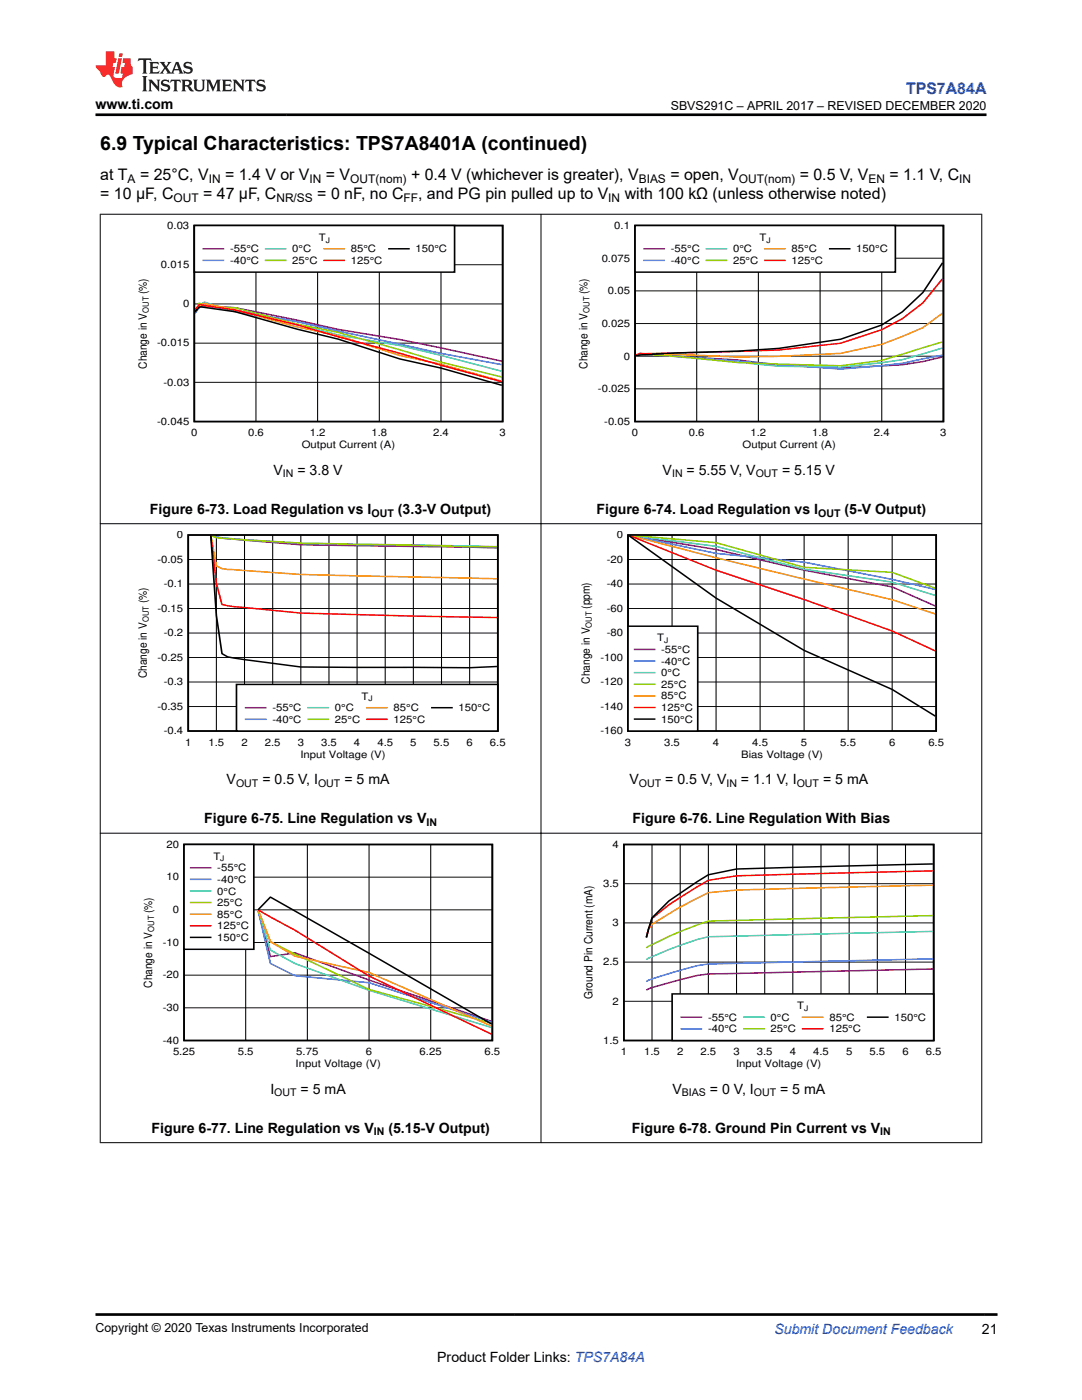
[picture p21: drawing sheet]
<svg xmlns="http://www.w3.org/2000/svg" width="216mm" height="279mm" viewBox="0 0 216 279" stroke-linecap="round" stroke-linejoin="round" font-family="sans-serif">
<defs><g id="words">
<text font-size="3.9" x="20" y="29.9">6.9 Typical Characteristics: TPS7A8401A (continued)</text>
<text font-size="3.2" fill="#00f" x="180.8" y="18.7">TPS7A84A</text>
<g font-size="3.2">
<text x="20" y="35.8">at T</text>
<text x="27.9" y="35.8">= 25°C, V</text>
<text x="44.9" y="35.8">= 1.4 V or V</text>
<text x="65" y="35.8">= V</text>
<text x="82" y="35.8">+ 0.4 V (whichever is greater), V</text>
<text x="133.8" y="35.8">= open, V</text>
<text x="159.6" y="35.8">= 0.5 V, V</text>
<text x="177.5" y="35.8">= 1.1 V, C</text>
<text x="20" y="39.6">= 10 μF, C</text>
<text x="40.5" y="39.6">= 47 μF, C</text>
<text x="63.3" y="39.6">= 0 nF, no C</text>
<text x="83.4" y="39.6">, and PG pin pulled up to V</text>
<text x="124.6" y="39.6">with 100 kΩ (unless otherwise noted)</text>
</g>
<g font-size="2.8">
<text x="19" y="21.8">www.ti.com</text>
<text x="54.6" y="94.7">V</text>
<text x="59.4" y="94.7">= 3.8 V</text>
<text x="132.2" y="94.7">V</text>
<text x="137" y="94.7">= 5.55 V, V</text>
<text x="156" y="94.7">= 5.15 V</text>
<text x="29.9" y="102.5">Figure 6-73. Load Regulation vs I</text>
<text x="79.4" y="102.5">(3.3-V Output)</text>
<text x="119" y="102.5">Figure 6-74. Load Regulation vs I</text>
<text x="168.5" y="102.5">(5-V Output)</text>
<text x="45.2" y="156.5">V</text>
<text x="52.3" y="156.5">= 0.5 V, I</text>
<text x="68.7" y="156.5">= 5 mA</text>
<text x="125.6" y="156.5">V</text>
<text x="132.7" y="156.5">= 0.5 V, V</text>
<text x="147.9" y="156.5">= 1.1 V, I</text>
<text x="164.2" y="156.5">= 5 mA</text>
<text x="40.7" y="164.3">Figure 6-75. Line Regulation vs V</text>
<text x="126.2" y="164.3">Figure 6-76. Line Regulation With Bias</text>
<text x="53.9" y="218.2">I</text>
<text x="60" y="218.2">= 5 mA</text>
<text x="134.2" y="218.2">V</text>
<text x="141.7" y="218.2">= 0 V, I</text>
<text x="155.7" y="218.2">= 5 mA</text>
<text x="30.2" y="226">Figure 6-77. Line Regulation vs V</text>
<text x="77.5" y="226">(5.15-V Output)</text>
<text x="126.1" y="226">Figure 6-78. Ground Pin Current vs V</text>
<text x="195.9" y="266.1">21</text>
<text x="87.2" y="271.7">Product Folder Links: TPS7A84A</text>
</g>
<text font-size="2.8" fill="#00f" x="154.5" y="266.2">Submit Document Feedback</text>
<g font-size="2.5">
<text x="133.8" y="21.9">SBVS291C – APRIL 2017 – REVISED DECEMBER 2020</text>
<text x="19" y="265.9">Copyright © 2020 Texas Instruments Incorporated</text>
</g>
<g font-size="2.4">
<text x="25.5" y="36.5">A</text>
<text x="34.6" y="40.3">OUT</text>
<text x="41.7" y="36.5">IN</text>
<text x="55.2" y="40.3">NR/SS</text>
<text x="61.8" y="36.5">IN</text>
<text x="69.9" y="36.5">OUT(nom)</text>
<text x="80.5" y="40.3">FF</text>
<text x="121.4" y="40.3">IN</text>
<text x="127.5" y="36.5">BIAS</text>
<text x="147.4" y="36.5">OUT(nom)</text>
<text x="173.3" y="36.5">EN</text>
<text x="191.4" y="36.5">IN</text>
</g>
<g font-size="2.3">
<text x="29.3" y="58.7" transform="rotate(-90 29.3 58.7)">(%)</text>
<text x="117.2" y="58.7" transform="rotate(-90 117.2 58.7)">(%)</text>
<text x="29.3" y="73.6" transform="rotate(-90 29.3 73.6)">Change in V</text>
<text x="117.2" y="73.6" transform="rotate(-90 117.2 73.6)">Change in V</text>
<text x="29.3" y="120.4" transform="rotate(-90 29.3 120.4)">(%)</text>
<text x="117.7" y="121.5" transform="rotate(-90 117.7 121.5)">(ppm)</text>
<text x="29.3" y="135.4" transform="rotate(-90 29.3 135.4)">Change in V</text>
<text x="117.7" y="136.4" transform="rotate(-90 117.7 136.4)">Change in V</text>
<text x="30.4" y="182.2" transform="rotate(-90 30.4 182.2)">(%)</text>
<text x="30.4" y="197.1" transform="rotate(-90 30.4 197.1)">Change in V</text>
<text x="118.2" y="199.4" transform="rotate(-90 118.2 199.4)">Ground Pin Current (mA)</text>
</g>
<g font-size="2.1">
<text x="56.5" y="95.3">IN</text>
<text x="134.1" y="95.3">IN</text>
<text x="150.8" y="95.3">OUT</text>
<text x="74.1" y="103.1">OUT</text>
<text x="163.3" y="103.1">OUT</text>
<text x="47.1" y="157.1">OUT</text>
<text x="63.5" y="157.1">OUT</text>
<text x="127.5" y="157.1">OUT</text>
<text x="145" y="157.1">IN</text>
<text x="159" y="157.1">OUT</text>
<text x="85.1" y="164.8">IN</text>
<text x="54.7" y="218.8">OUT</text>
<text x="136" y="218.8">BIAS</text>
<text x="150.4" y="218.8">OUT</text>
<text x="74.6" y="226.6">IN</text>
<text x="175.6" y="226.6">IN</text>
</g>
<g font-size="2">
<text x="33.4" y="45.7">0.03</text>
<text x="122.6" y="45.7">0.1</text>
<text x="32.1" y="53.5">0.015</text>
<text x="45.9" y="50.4">-55°C</text>
<text x="45.9" y="52.7">-40°C</text>
<text x="58.3" y="50.4">0°C</text>
<text x="58.3" y="52.7">25°C</text>
<text x="63.6" y="48.1">T</text>
<text x="70" y="50.4">85°C</text>
<text x="70" y="52.7">125°C</text>
<text x="82.9" y="50.4">150°C</text>
<text x="120.1" y="52.2">0.075</text>
<text x="133.9" y="50.4">-55°C</text>
<text x="133.9" y="52.7">-40°C</text>
<text x="146.3" y="50.4">0°C</text>
<text x="146.3" y="52.7">25°C</text>
<text x="151.6" y="48.1">T</text>
<text x="157.9" y="50.4">85°C</text>
<text x="157.9" y="52.7">125°C</text>
<text x="170.9" y="50.4">150°C</text>
<text x="121.3" y="58.7">0.05</text>
<text x="36.5" y="61.3">0</text>
<text x="120.1" y="65.2">0.025</text>
<text x="31.4" y="69.1">-0.015</text>
<text x="124.5" y="71.8">0</text>
<text x="32.6" y="77">-0.03</text>
<text x="119.3" y="78.3">-0.025</text>
<text x="31.4" y="84.8">-0.045</text>
<text x="38.1" y="87.1">0</text>
<text x="49.5" y="87.1">0.6</text>
<text x="60.2" y="89.4">Output Current (A)</text>
<text x="61.8" y="87.1">1.2</text>
<text x="74.1" y="87.1">1.8</text>
<text x="86.4" y="87.1">2.4</text>
<text x="99.7" y="87.1">3</text>
<text x="120.6" y="84.8">-0.05</text>
<text x="126.1" y="87.1">0</text>
<text x="137.4" y="87.1">0.6</text>
<text x="148.2" y="89.4">Output Current (A)</text>
<text x="149.8" y="87.1">1.2</text>
<text x="162.1" y="87.1">1.8</text>
<text x="174.4" y="87.1">2.4</text>
<text x="187.6" y="87.1">3</text>
<text x="35.3" y="107.4">0</text>
<text x="123.1" y="107.4">0</text>
<text x="31.4" y="112.3">-0.05</text>
<text x="121.1" y="112.3">-20</text>
<text x="32.7" y="117.2">-0.1</text>
<text x="121.1" y="117.2">-40</text>
<text x="31.4" y="122.1">-0.15</text>
<text x="121.1" y="122.1">-60</text>
<text x="31.4" y="131.9">-0.25</text>
<text x="32.7" y="127">-0.2</text>
<text x="119.8" y="131.9">-100</text>
<text x="121.1" y="127">-80</text>
<text x="131.2" y="128">T</text>
<text x="131.9" y="130.3">-55°C</text>
<text x="32.7" y="136.8">-0.3</text>
<text x="119.8" y="136.8">-120</text>
<text x="131.9" y="132.6">-40°C</text>
<text x="131.9" y="135">0°C</text>
<text x="131.9" y="137.3">25°C</text>
<text x="31.4" y="141.7">-0.35</text>
<text x="54.3" y="142">-55°C</text>
<text x="66.8" y="142">0°C</text>
<text x="72.1" y="139.6">T</text>
<text x="78.5" y="142">85°C</text>
<text x="91.5" y="142">150°C</text>
<text x="119.8" y="141.7">-140</text>
<text x="131.9" y="139.6">85°C</text>
<text x="131.9" y="141.9">125°C</text>
<text x="32.7" y="146.6">-0.4</text>
<text x="36.9" y="148.9">1</text>
<text x="41.6" y="148.9">1.5</text>
<text x="48.2" y="148.9">2</text>
<text x="52.8" y="148.9">2.5</text>
<text x="54.3" y="144.3">-40°C</text>
<text x="59.4" y="148.9">3</text>
<text x="64.1" y="148.9">3.5</text>
<text x="66.8" y="144.3">25°C</text>
<text x="70.6" y="148.9">4</text>
<text x="75.3" y="148.9">4.5</text>
<text x="78.5" y="144.3">125°C</text>
<text x="81.9" y="148.9">5</text>
<text x="86.5" y="148.9">5.5</text>
<text x="93.1" y="148.9">6</text>
<text x="97.8" y="148.9">6.5</text>
<text x="119.8" y="146.6">-160</text>
<text x="124.7" y="148.9">3</text>
<text x="131.9" y="144.2">150°C</text>
<text x="132.5" y="148.9">3.5</text>
<text x="142.3" y="148.9">4</text>
<text x="150.1" y="148.9">4.5</text>
<text x="159.8" y="148.9">5</text>
<text x="167.7" y="148.9">5.5</text>
<text x="177.4" y="148.9">6</text>
<text x="185.2" y="148.9">6.5</text>
<text x="59.9" y="151.2">Input Voltage (V)</text>
<text x="147.9" y="151.2">Bias Voltage (V)</text>
<text x="33.2" y="169.2">20</text>
<text x="42.6" y="171.6">T</text>
<text x="43.4" y="173.9">-55°C</text>
<text x="122.2" y="169.2">4</text>
<text x="33.2" y="175.7">10</text>
<text x="43.4" y="176.2">-40°C</text>
<text x="43.4" y="178.5">0°C</text>
<text x="120.3" y="177">3.5</text>
<text x="34.5" y="182.2">0</text>
<text x="43.4" y="180.8">25°C</text>
<text x="43.4" y="183.2">85°C</text>
<text x="43.4" y="185.5">125°C</text>
<text x="122.2" y="184.8">3</text>
<text x="32.5" y="188.8">-10</text>
<text x="43.4" y="187.8">150°C</text>
<text x="32.5" y="195.3">-20</text>
<text x="120.3" y="192.7">2.5</text>
<text x="32.5" y="201.8">-30</text>
<text x="122.2" y="200.5">2</text>
<text x="141.3" y="203.7">-55°C</text>
<text x="153.8" y="203.7">0°C</text>
<text x="159.1" y="201.4">T</text>
<text x="165.5" y="203.7">85°C</text>
<text x="178.5" y="203.7">150°C</text>
<text x="32.5" y="208.3">-40</text>
<text x="120.3" y="208.3">1.5</text>
<text x="141.3" y="206">-40°C</text>
<text x="153.8" y="206">25°C</text>
<text x="165.5" y="206">125°C</text>
<text x="34.5" y="210.6">5.25</text>
<text x="47.5" y="210.6">5.5</text>
<text x="59" y="213">Input Voltage (V)</text>
<text x="59.1" y="210.6">5.75</text>
<text x="73" y="210.6">6</text>
<text x="83.7" y="210.6">6.25</text>
<text x="96.7" y="210.6">6.5</text>
<text x="123.9" y="210.6">1</text>
<text x="128.5" y="210.6">1.5</text>
<text x="135.1" y="210.6">2</text>
<text x="139.8" y="210.6">2.5</text>
<text x="146.3" y="210.6">3</text>
<text x="146.9" y="213">Input Voltage (V)</text>
<text x="151" y="210.6">3.5</text>
<text x="157.6" y="210.6">4</text>
<text x="162.2" y="210.6">4.5</text>
<text x="168.8" y="210.6">5</text>
<text x="173.5" y="210.6">5.5</text>
<text x="180.1" y="210.6">6</text>
<text x="184.7" y="210.6">6.5</text>
</g>
<g font-size="1.7">
<text x="29.7" y="62.5" transform="rotate(-90 29.7 62.5)">OUT</text>
<text x="117.6" y="62.5" transform="rotate(-90 117.6 62.5)">OUT</text>
<text x="29.7" y="124.2" transform="rotate(-90 29.7 124.2)">OUT</text>
<text x="118.1" y="125.3" transform="rotate(-90 118.1 125.3)">OUT</text>
<text x="30.8" y="186" transform="rotate(-90 30.8 186)">OUT</text>
</g>
<g font-size="1.5">
<text x="65" y="48.4">J</text>
<text x="153" y="48.4">J</text>
<text x="132.5" y="128.4">J</text>
<text x="73.5" y="140">J</text>
<text x="43.9" y="171.9">J</text>
<text x="160.5" y="201.7">J</text>
</g>
</g></defs>
<path d="M38.8 45h61.5v39.1h-61.5zM38.9 61.9l.1 .3 .8-1 7.2 1 12.3 3.5 8.2 2 12.3 3.9 8.2 1.9 12.1 3.4" fill="none" stroke="#000" stroke-width=".31"/>
<path d="M38.8 52.8h61.5M51.1 45v39.1M63.4 45v39.1M75.7 45v39.1M88 45v39.1M38.8 76.3h61.5M38.8 68.5h61.5M38.8 60.7h61.5" fill="none" stroke="#000" stroke-width=".2"/>
<path d="M38.9 61.9l.1 .4 .8-1.6 1 .3 6.2 .4 12.3 2.5 8.2 1.8 12.3 2.1 20.3 4.3" fill="none" stroke="#7f007f" stroke-width=".31"/>
<path d="M38.9 62l.1 .4 .8-1.1 1-.3 6.2 .9 12.3 2.3 28.7 6.3 12.1 2.3" fill="none" stroke="#3265ff" stroke-width=".31"/>
<path d="M38.9 62l.1 .4 .8-1.5 1-.6 6.2 2 12.3 2.4 8.2 2.2 12.3 2.1 8.2 1.9 12.1 3.2" fill="none" stroke="#32cccc" stroke-width=".31"/>
<path d="M38.9 61.8l.1 .3 .8-1.6 1 .6 6.2 .3 12.3 3.3 8.2 1.6 20.5 6 12.1 2.9" fill="none" stroke="#98cc00" stroke-width=".31"/>
<path d="M38.9 61.8l.1 .3 .8-1.2 1-.3 6.2 1.2 12.3 3.5 8.2 1.7 12.3 3.9 8.2 1.8 12.1 3.4" fill="none" stroke="#ff9800" stroke-width=".31"/>
<path d="M38.9 61.6l.1 .2 .8-1.1 7.2 1.2 12.3 2.9 8.2 2.4 32.6 9" fill="none" stroke="#f00" stroke-width=".31"/>
<path d="M38.8 45h51.9v9.3h-51.9z" fill-rule="evenodd" fill="#fff"/>
<path d="M38.8 45h51.9v9.3h-51.9zM77.6 49.6h4M126.7 45h61.6v39.1h-61.6zM188.1 52.4l-4 6-4.1 3.8-4.1 2.7-8.2 2.8-12.3 1.8-8.2 .6-12.3 .3-7.2 .4-.8 .3" fill="none" stroke="#000" stroke-width=".31"/>
<path d="M40.6 49.6h4M126.9 71.1l.8-.5 1.1 .2 18.4 1 8.2 1.1 12.3 .6 12.3-.7 4.1-.6 4-1" fill="none" stroke="#7f007f" stroke-width=".31"/>
<path d="M40.6 52h4M188.1 70.9l-8.1 1.6-12.3 1.2-32.8-2.6-6.1-.3-1.1-.3-.8 .6" fill="none" stroke="#3265ff" stroke-width=".31"/>
<path d="M53 49.6h4M188.1 69.5l-8.1 2.3-4.1 .6-8.2 .9-12.3-.2-26.6-2.5h-1.1l-.8 .4" fill="none" stroke="#32cccc" stroke-width=".31"/>
<path d="M53 52h4M188.1 68.2l-12.2 3.7-8.2 1.1-20.5-.7-12.3-1.2-7.2-.4-.8 .3" fill="none" stroke="#98cc00" stroke-width=".31"/>
<path d="M64.7 49.6h4M188.1 62.5l-4 2.9-4.1 1.8-4.1 1.5-8.2 1.8-12.3 .6-8.2 .2-12.3-.6-6.1-.1-1.9 .4" fill="none" stroke="#ff9800" stroke-width=".31"/>
<path d="M64.7 52h4M188.1 55.6l-4 4.9-4.1 3.1-4.1 2.2-8.2 2.7-12.3 1.3-27.7 .8-.8 .3" fill="none" stroke="#f00" stroke-width=".31"/>
<path d="M126.7 58.1h61.6M126.7 51.5h61.6M139 45v39.1M151.3 45v39.1M163.6 45v39.1M175.9 45v39.1M126.7 77.6h61.6M126.7 71.1h61.6M126.7 64.6h61.6" fill="none" stroke="#000" stroke-width=".2"/>
<path d="M126.7 45h52v9.3h-52z" fill-rule="evenodd" fill="#fff"/>
<path d="M126.7 45h52v9.3h-52zM165.6 49.6h3.9M37.6 106.8h61.7v39.1h-61.7zM42.1 106.9l1.1 15.9 1.1 7.7 1.1 .6 14.6 2 33.7 .2 5.5-.3" fill="none" stroke="#000" stroke-width=".31"/>
<path d="M128.5 49.6h4M42.4 106.9a12 12 0 0 0 4.1 .7l13.5 1.1 39.2 .7" fill="none" stroke="#7f007f" stroke-width=".31"/>
<path d="M128.5 52h4M42.4 106.9l3 .5a331.9 331.9 0 0 0 25.9 1.3l27.9 .5" fill="none" stroke="#3265ff" stroke-width=".31"/>
<path d="M141 49.6h3.9M42.2 106.9l1 .3 2.2 .3a342.4 342.4 0 0 0 25.9 1.1l27.9 .5" fill="none" stroke="#32cccc" stroke-width=".31"/>
<path d="M141 52h3.9M42.3 106.9l.9 .4 2.2 .2a462.9 462.9 0 0 0 37.1 1.3l16.7 .3" fill="none" stroke="#98cc00" stroke-width=".31"/>
<path d="M152.6 49.6h4M42.1 106.9l1.1 6 1.1 .6 15.7 1.1 39.2 .9" fill="none" stroke="#ff9800" stroke-width=".31"/>
<path d="M152.6 52h4M42.1 106.9l1.1 9.5 1.1 4.2 2.2 .5 13.5 1.3 39.2 .8" fill="none" stroke="#f00" stroke-width=".31"/>
<g fill="none" stroke="#000" stroke-width=".2">
<path d="M37.6 116.6h61.7M37.6 111.7h61.7M43.2 106.8v39.1M48.8 106.8v39.1M54.4 106.8v39.1M60 106.8v39.1M65.6 106.8v39.1M71.3 106.8v39.1M76.9 106.8v39.1M82.5 106.8v39.1M88.1 106.8v39.1M93.7 106.8v39.1"/>
<path d="M37.6 136.1h61.7M37.6 131.2h61.7M37.6 126.3h61.7M37.6 121.4h61.7M37.6 141h61.7"/>
</g>
<path d="M47.2 136.6h52.1v9.3h-52.1z" fill-rule="evenodd" fill="#fff"/>
<path d="M125.3 106.8h61.5v39.1h-61.5zM125.5 106.9l17.4 12.5 17.6 10.4 17.5 7.8 8.6 5.3M47.2 136.6h52.1v9.3h-52.1zM86.2 141.2h4" fill="none" stroke="#000" stroke-width=".31"/>
<path d="M126.2 106.9l16.7 2.8 17.6 4.1 17.5 3.3 8.6 3.8M49 141.2h4" fill="none" stroke="#7f007f" stroke-width=".31"/>
<path d="M126 106.9l16.9 3.5 17.6 1.8 17.5 3.4 8.6 2M49 143.6h4" fill="none" stroke="#3265ff" stroke-width=".31"/>
<path d="M126.4 106.9l16.5 2.1 17.6 4.6 17.5 2.6 8.6 2.6M61.5 141.2h4" fill="none" stroke="#32cccc" stroke-width=".31"/>
<path d="M126.9 106.9l16 1.4 17.6 4.9 17.5 1 8.6 3.2M61.5 143.6h4" fill="none" stroke="#98cc00" stroke-width=".31"/>
<path d="M125.9 106.9l17 4.4 35.1 8.4 8.6 2.8M73.2 141.2h4" fill="none" stroke="#ff9800" stroke-width=".31"/>
<path d="M125.7 106.9l17.2 6.9 17.6 5.8 17.5 6.3 8.6 4M73.2 143.6h4" fill="none" stroke="#f00" stroke-width=".31"/>
<g fill="none" stroke="#000" stroke-width=".2">
<path d="M125.3 116.6h61.5M125.3 111.7h61.5M134.1 106.8v39.1M142.9 106.8v39.1M151.7 106.8v39.1M160.5 106.8v39.1M169.2 106.8v39.1M178 106.8v39.1M125.3 136.1h61.5M125.3 131.2h61.5M125.3 126.3h61.5M125.3 121.4h61.5"/>
<path d="M125.3 141h61.5"/>
</g>
<path d="M125.3 125h13.9v20.9h-13.9z" fill-rule="evenodd" fill="#fff"/>
<path d="M125.3 125h13.9v20.9h-13.9zM126.6 143.5h4M36.7 168.5h61.5v39.2h-61.5zM51.5 181.6l2.5-2.6 44.1 25.4" fill="none" stroke="#000" stroke-width=".31"/>
<path d="M126.6 129.6h4M51.5 181.6l2.5 9.3 4.9-.7 14.7 5.4 24.5 8.2" fill="none" stroke="#7f007f" stroke-width=".31"/>
<path d="M126.6 131.9h4M51.5 181.6l2.5 10.7 4.9 2.4 14.7 1.4 24.5 7.9" fill="none" stroke="#3265ff" stroke-width=".31"/>
<path d="M126.6 134.2h4M51.5 181.6l2.5 8 4.9 2.7 14.7 5.3 24.5 7.5" fill="none" stroke="#32cccc" stroke-width=".31"/>
<path d="M126.6 136.6h4M51.5 181.6l2.5 6.3 4.9 2.5 14.7 7.1 24.5 6.7" fill="none" stroke="#98cc00" stroke-width=".31"/>
<path d="M126.6 138.9h4M51.5 181.6l2.5 6.3 4.9 2.9 14.7 3.3 24.5 10.7" fill="none" stroke="#ff9800" stroke-width=".31"/>
<path d="M126.6 141.2h4M51.5 181.6l7.4 4.1 14.7 9.1 24.5 11.6" fill="none" stroke="#f00" stroke-width=".31"/>
<path d="M36.7 175.1h61.6M49 168.5v39.2M61.3 168.5v39.2M73.6 168.5v39.2M85.9 168.5v39.2M36.7 194.6h61.6M36.7 188.1h61.6M36.7 181.6h61.6M36.7 201.1h61.6" fill="none" stroke="#000" stroke-width=".2"/>
<path d="M36.7 168.5h13.9v21h-13.9z" fill-rule="evenodd" fill="#fff"/>
<path d="M36.7 168.5h13.9v21h-13.9zM124.5 168.5h61.8v39.2h-61.8zM186.1 172.4l-39.1 1-5.7 1.2-7.8 5.2-3.4 3.4-1.1 3.9M38.1 187.1h3.9" fill="none" stroke="#000" stroke-width=".31"/>
<path d="M38.1 173.2h3.9M186.1 193.4l-39.1 .9a33.8 33.8 0 0 0-13.5 1.8l-3.4 1-1.1 .5" fill="none" stroke="#7f007f" stroke-width=".31"/>
<path d="M38.1 175.5h3.9M186.1 191.4l-39.1 .9a31.8 31.8 0 0 0-13.5 2l-3.4 1.1-1.1 .5" fill="none" stroke="#3265ff" stroke-width=".31"/>
<path d="M38.1 177.8h3.9M186.1 185.9l-44.8 1.1a51.8 51.8 0 0 0-12.3 4.5" fill="none" stroke="#32cccc" stroke-width=".31"/>
<path d="M38.1 180.1h3.9M186.1 182.7l-44.8 1.1a69.5 69.5 0 0 0-12.2 5.3l-.1 .1" fill="none" stroke="#98cc00" stroke-width=".31"/>
<path d="M186.1 176.7l-39.1 .9-5.7 .5a89.1 89.1 0 0 0-11.2 6.3 5.2 5.2 0 0 0-1.1 2.6M38.1 182.4h3.9" fill="none" stroke="#ff9800" stroke-width=".31"/>
<path d="M186.1 173.8l-39.1 1-5.7 .9a72.4 72.4 0 0 0-11.2 7.6l-1.1 3.8M38.1 184.8h3.9" fill="none" stroke="#f00" stroke-width=".31"/>
<g fill="none" stroke="#000" stroke-width=".2">
<path d="M124.5 176.4h61.8M130.1 168.5v39.2M135.7 168.5v39.2M141.3 168.5v39.2M147 168.5v39.2M152.6 168.5v39.2M158.2 168.5v39.2M163.8 168.5v39.2M169.4 168.5v39.2M175.1 168.5v39.2M180.7 168.5v39.2M124.5 199.8h61.8"/>
<path d="M124.5 192h61.8M124.5 184.2h61.8"/>
</g>
<path d="M134.1 198.4h52.2v9.3h-52.2z" fill-rule="evenodd" fill="#fff"/>
<path d="M134.1 198.4h52.2v9.3h-52.2zM173.1 203h4" fill="none" stroke="#000" stroke-width=".31"/>
<path d="M135.9 203h4.1" fill="none" stroke="#7f007f" stroke-width=".31"/>
<path d="M135.9 205.3h4.1" fill="none" stroke="#3265ff" stroke-width=".31"/>
<path d="M148.4 203h4" fill="none" stroke="#32cccc" stroke-width=".31"/>
<path d="M148.4 205.3h4" fill="none" stroke="#98cc00" stroke-width=".31"/>
<path d="M160.2 203h4" fill="none" stroke="#ff9800" stroke-width=".31"/>
<path d="M160.2 205.3h4" fill="none" stroke="#f00" stroke-width=".31"/>
<path d="M19.9 42.8h176.1M20 42.7v185.4M107.9 42.7v185.4M195.9 42.7v185.4M19.9 104.5h176.1M19.9 166.3h176.1M19.9 228h176.1" fill="none" stroke="#000" stroke-width=".2"/>
<path d="M27.7 11.6l-.2 .6 .5-.2h.6v.1v2.2l-.2 .4h1l-.2-.4v-2.2v-.1h.5l.5 .2-.1-.6zM29.8 12.4l.2 .3v1.6l-.2 .4h1.9l.1-.6a1.08 1.08 0 0 1-1.3 .2v-.7h.6l.4 .2v-.7l-.4 .2h-.6v-.5l.2-.2a1 1 0 0 1 1 .3l-.1-.5zM31.8 12.4l1 1.1-1 1.2h.9l-.2-.2 .4-.8 .5 .8-.2 .2h1.6l-.2-.2 .1-.5h1l.1 .5-.1 .2h.9l-.2-.4-.8-1.9h-.5l-1 2.1-.8-1.1 .9-1h-.8l.2 .2-.5 .6-.3-.6 .1-.2zM35.2 12.8l.4 1h-.8zM36.8 12.5a.65 .65 0 0 0-.2 .7 .65 .65 0 0 0 .6 .5l.7 .1 .1 .3a.79 .79 0 0 1-.7 .4 .79 .79 0 0 1-.7-.5l.1 .7 .2-.1a.93 .93 0 0 0 1.1 0 .93 .93 0 0 0 .4-.9 1.46 1.46 0 0 0-1.2-.6l-.1-.3a1.09 1.09 0 0 1 1.2 .2l-.2-.6-.1 .1-.6-.2zM28.4 15.2l.2 .4v2.2l-.2 .4h1l-.2-.4v-2.2l.2-.4zM29.6 15.9l.2 .4v1.5l-.2 .4h.8l-.3-.4v-1.3l1.7 1.8v-2l.2-.4h-.8l.2 .2 .1 1.1-1.2-1.3zM32.3 16a.65 .65 0 0 0-.2 .8 .65 .65 0 0 0 .7 .4l.6 .2 .1 .2a.79 .79 0 0 1-.7 .4 .79 .79 0 0 1-.7-.5l.1 .7 .2-.1a.93 .93 0 0 0 1.1 .1 .93 .93 0 0 0 .4-1 1.46 1.46 0 0 0-1.2-.5l-.1-.4a1.09 1.09 0 0 1 1.2 .2l-.2-.6-.1 .1-.6-.1zM34.1 15.9l-.1 .6a.63 .63 0 0 1 .7-.3l.1 1.6-.3 .4h1l-.2-.4v-1.6a.66 .66 0 0 1 .8 .3l-.1-.6zM36.2 15.9l.2 .4v1.5l-.2 .4h.9l-.2-.2v-.7h.5l.1 .2a.79 .79 0 0 0 1.2 .6l-1-.9a.61 .61 0 0 0 .6-.6 .61 .61 0 0 0-.5-.7zM36.9 16.2h.2a.47 .47 0 0 1 .5 .1 .47 .47 0 0 1 .1 .5l-.2 .1-.6 .1zM38.5 15.9l.2 .2a2.27 2.27 0 0 0 .4 2 1.04 1.04 0 0 0 1.7-.7v-1.3l.2-.2h-.8l.2 .4v1.1a.6 .6 0 0 1-.6 .6 .6 .6 0 0 1-.6-.6v-1.1l.3-.4zM41.1 15.9l.2 .4v1.5l-.2 .4h.7l-.2-.4v-1.4l.9 1.9 .8-1.9v1.4l-.2 .4h1l-.3-.4v-1.5l.3-.4h-.8l-.7 1.5-.7-1.5zM44.3 15.9l.2 .4v1.5l-.2 .4h1.9l.1-.6a1.09 1.09 0 0 1-1.3 .2v-.7h.6l.4 .2v-.6l-.4 .2h-.6v-.6l.2-.1a1.01 1.01 0 0 1 1 .3l-.1-.6zM46.4 15.9l.3 .4v1.5l-.3 .4h.8l-.2-.4v-1.3l1.6 1.8v-2l.2-.4h-.7l.2 .2v1.1l-1.2-1.3zM49 15.9l-.1 .6a.63 .63 0 0 1 .8-.3v1.6l-.3 .4h1l-.2-.4v-1.6a.66 .66 0 0 1 .8 .3l-.1-.6zM51.4 16a.65 .65 0 0 0-.2 .8 .65 .65 0 0 0 .6 .4l.6 .2 .2 .2a.79 .79 0 0 1-.8 .4 .79 .79 0 0 1-.6-.5l.1 .7 .2-.1a.93 .93 0 0 0 1 .1 .93 .93 0 0 0 .5-1 1.46 1.46 0 0 0-1.3-.5l-.1-.4a1.09 1.09 0 0 1 1.3 .2l-.2-.6-.2 .1-.5-.1z" fill="#231f20"/>
<path d="M21.1 10.3v2.7h-2v.4l.9 1a.95 .95 0 0 0 .9 .9 .59 .59 0 0 1 .6-.4 .59 .59 0 0 1 .5 .3l.4 .8a1.59 1.59 0 0 0 2.1 1.4 1.61 1.61 0 0 1 1-2.3l1-.3-.1-1.5a1.59 1.59 0 0 1-.4-1.7h-1.4l-.2 .9h.5l-.1 .9h-.5l-.2 .9v.3l.4 .1-.2 .9h-.6a.73 .73 0 0 1-1.1-.7l.3-1.5h-.5l.2-.9h.5l.2-.9h-.5v-1.3zM23.6 11.6l-.6 3.1h.7l.6-3.1zM23.8 10.7l-.1 .6h.7l.1-.6z" fill="#ed1c24"/>
<path d="M19 22.9h177.8M19 262.3h180" fill="none" stroke="#000" stroke-width=".53"/>
<use href="#words"/>
</svg>
